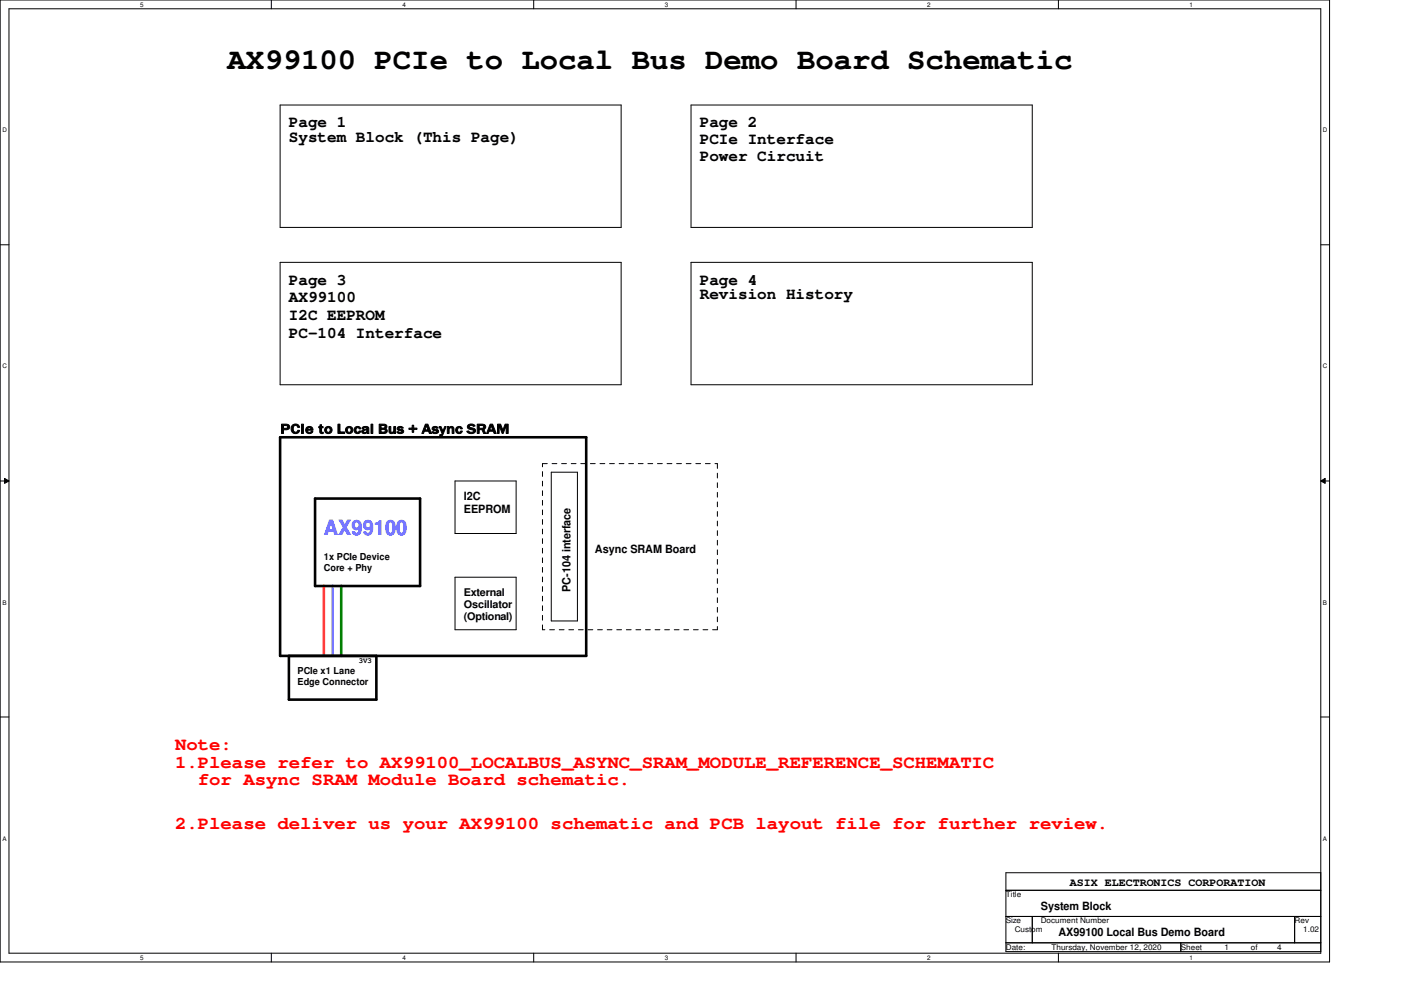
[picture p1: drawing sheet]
<svg xmlns="http://www.w3.org/2000/svg" width="297mm" height="210mm" viewBox="0 0 297 210" stroke-linecap="round" stroke-linejoin="round" font-family="sans-serif">
<defs><g id="words">
<text font-size="6.5" x="48.3" y="14.6">AX99100 PCIe to Local Bus Demo Board Schematic</text>
<text font-size="4.4" fill="#00f" x="68.7" y="113.5">AX99100</text>
<g font-size="3.9" fill="#f00">
<text x="37.1" y="159">Note:</text>
<text x="37.1" y="162.7">1.Please refer to AX99100_LOCALBUS_ASYNC_SRAM_MODULE_REFERENCE_SCHEMATIC</text>
<text x="41.9" y="166.5">for Async SRAM Module Board schematic.</text>
<text x="37.1" y="175.7">2.Please deliver us your AX99100 schematic and PCB layout file for further review.</text>
</g>
<g font-size="3.5">
<text x="61.3" y="27">Page 1</text>
<text x="148.4" y="27">Page 2</text>
<text x="61.3" y="30.1">System Block (This Page)</text>
<text x="148.4" y="30.6">PCIe Interface</text>
<text x="148.4" y="34.2">Power Circuit</text>
<text x="61.3" y="60.3">Page 3</text>
<text x="61.3" y="64.1">AX99100</text>
<text x="148.4" y="60.3">Page 4</text>
<text x="148.4" y="63.5">Revision History</text>
<text x="61.3" y="67.9">I2C EEPROM</text>
<text x="61.3" y="71.6">PC-104 Interface</text>
</g>
<text font-size="3" x="59.4" y="91.9">PCIe to Local Bus + Async SRAM</text>
<g font-size="2.4">
<text x="98.3" y="106.1">I2C</text>
<text x="98.3" y="108.8">EEPROM</text>
<text x="126.2" y="117.2">Async SRAM Board</text>
<text x="120.9" y="125.5" transform="rotate(-90 120.9 125.5)">PC-104 interface</text>
<text x="226.8" y="187.9">ASIX ELECTRONICS CORPORATION</text>
<text x="220.7" y="192.9">System Block</text>
<text x="224.4" y="198.4">AX99100 Local Bus Demo Board</text>
</g>
<g font-size="2.2">
<text x="98.3" y="126.3">External</text>
<text x="98.3" y="128.9">Oscillator</text>
<text x="98.3" y="131.5">(Optional)</text>
</g>
<g font-size="2">
<text x="68.7" y="118.7">1x PCIe Device</text>
<text x="68.7" y="121.2">Core + Phy</text>
<text x="63.1" y="142.8">PCIe x1 Lane</text>
<text x="63.1" y="145.3">Edge Connector</text>
</g>
<g font-size="1.7">
<text x="76.1" y="140.5">3V3</text>
<text x="213.3" y="190.2">Title</text>
<text x="213.3" y="195.8">Size</text>
<text x="215.1" y="197.7">Custom</text>
<text x="220.7" y="195.8">Document Number</text>
<text x="274.5" y="195.8">Rev</text>
<text x="276.3" y="197.7">1.02</text>
<text x="213.3" y="201.4">Date:</text>
<text x="222.9" y="201.4">Thursday, November 12, 2020</text>
<text x="250.4" y="201.4">Sheet</text>
<text x="259.6" y="201.4">1</text>
<text x="265.2" y="201.4">of</text>
<text x="270.8" y="201.4">4</text>
</g>
<g font-size="1.3">
<text x="29.7" y="1.4">5</text>
<text x="85.3" y="1.4">4</text>
<text x="141" y="1.4">3</text>
<text x="196.6" y="1.4">2</text>
<text x="252.2" y="1.4">1</text>
<text x=".5" y="28.1">D</text>
<text x="280.5" y="28.1">D</text>
<text x=".5" y="78.1">C</text>
<text x="280.5" y="78.1">C</text>
<text x=".5" y="128.2">B</text>
<text x="280.5" y="128.2">B</text>
<text x=".5" y="178.2">A</text>
<text x="280.5" y="178.2">A</text>
<text x="29.7" y="203.5">5</text>
<text x="85.3" y="203.5">4</text>
<text x="141" y="203.5">3</text>
<text x="196.6" y="203.5">2</text>
<text x="252.2" y="203.5">1</text>
</g>
</g></defs>
<path d="M0 0h281.9v204h-281.9zM1.9 1.9h278.1v200.2h-278.1z" fill="none" stroke="#000" stroke-width=".21"/>
<g fill="#fff">
<path d="M29.7 .2h.7v1.5h-.7z"/>
<path d="M29.7 202.3h.7v1.5h-.7z"/>
</g>
<path d="M57.5 0v1.9M57.5 202.1v1.9" fill="none" stroke="#000" stroke-width=".21"/>
<g fill="#fff">
<path d="M85.3 .2h.8v1.5h-.8z"/>
<path d="M85.3 202.3h.8v1.5h-.8z"/>
</g>
<path d="M113.2 0v1.9M113.2 202.1v1.9" fill="none" stroke="#000" stroke-width=".21"/>
<g fill="#fff">
<path d="M141 .2h.7v1.5h-.7z"/>
<path d="M141 202.3h.7v1.5h-.7z"/>
</g>
<path d="M168.8 0v1.9M168.8 202.1v1.9" fill="none" stroke="#000" stroke-width=".21"/>
<g fill="#fff">
<path d="M196.6 .2h.7v1.5h-.7z"/>
<path d="M196.6 202.3h.7v1.5h-.7z"/>
</g>
<path d="M224.4 0v1.9M224.4 202.1v1.9" fill="none" stroke="#000" stroke-width=".21"/>
<g fill="#fff">
<path d="M252.2 .2h.7v1.5h-.7z"/>
<path d="M252.2 202.3h.7v1.5h-.7z"/>
<path d="M.5 26.9h.9v1.5h-.9z"/>
<path d="M280.5 26.9h.9v1.5h-.9z"/>
<path d="M.5 76.9h.9v1.5h-.9z"/>
<path d="M280.5 76.9h.9v1.5h-.9z"/>
</g>
<path d="M0 51.9h1.9M280 51.9h1.9" fill="none" stroke="#000" stroke-width=".21"/>
<g fill="#fff">
<path d="M.5 127h.9v1.5h-.9z"/>
<path d="M280.5 127h.8v1.5h-.8z"/>
</g>
<path d="M0 102h1.9M1 101.4l.9 .6-.9 .5zM280 102l1-.6v1.1zM280 102h1.9" fill="none" stroke="#000" stroke-width=".21"/>
<path d="M1 101.4l.9 .6-.9 .5zM280 102l1-.6v1.1z" fill="#000"/>
<g fill="#fff">
<path d="M.5 177h.8v1.5h-.8z"/>
<path d="M280.5 177h.8v1.5h-.8z"/>
</g>
<g fill="none" stroke="#000" stroke-width=".21">
<path d="M59.4 22.3h72.3v25.9h-72.3zM146.5 22.3h72.4v25.9h-72.4zM59.4 55.6h72.3v26h-72.3zM146.5 55.6h72.4v26h-72.4zM96.5 102h12.9v11.1h-12.9zM116.9 100.1h5.5v31.6h-5.5zM96.5 122.4h12.9v11.1h-12.9zM0 152h1.9M280 152h1.9M213.3 185h66.7v16.8h-66.7zM213.3 188.8h66.7M213.3 194.3h66.7"/>
<path d="M213.3 199.9h66.7M218.9 194.3v5.6M250.4 199.9v1.9M274.5 194.3v5.6"/>
</g>
<path d="M68.7 124.2v14.9" fill="none" stroke="#ff7f00" stroke-width=".55"/>
<path d="M70.5 124.2v14.9" fill="none" stroke="#7f7fff" stroke-width=".55"/>
<path d="M72.3 124.2v14.9" fill="none" stroke="#007f00" stroke-width=".55"/>
<path d="M59.4 92.7h64.9v46.4h-64.9zM66.8 105.7h22.3v18.5h-22.3zM61.3 139.1v9.2h18.5v-9.2" fill="none" stroke="#000" stroke-width=".55"/>
<path d="M115 98.3h37.1M152.1 98.3v35.2M115 133.5v-35.2M152.1 133.5h-37.1" fill="none" stroke="#000" stroke-width=".21" stroke-dasharray="1 1 1 1 1 1 1 1"/>
<use href="#words"/>
</svg>
